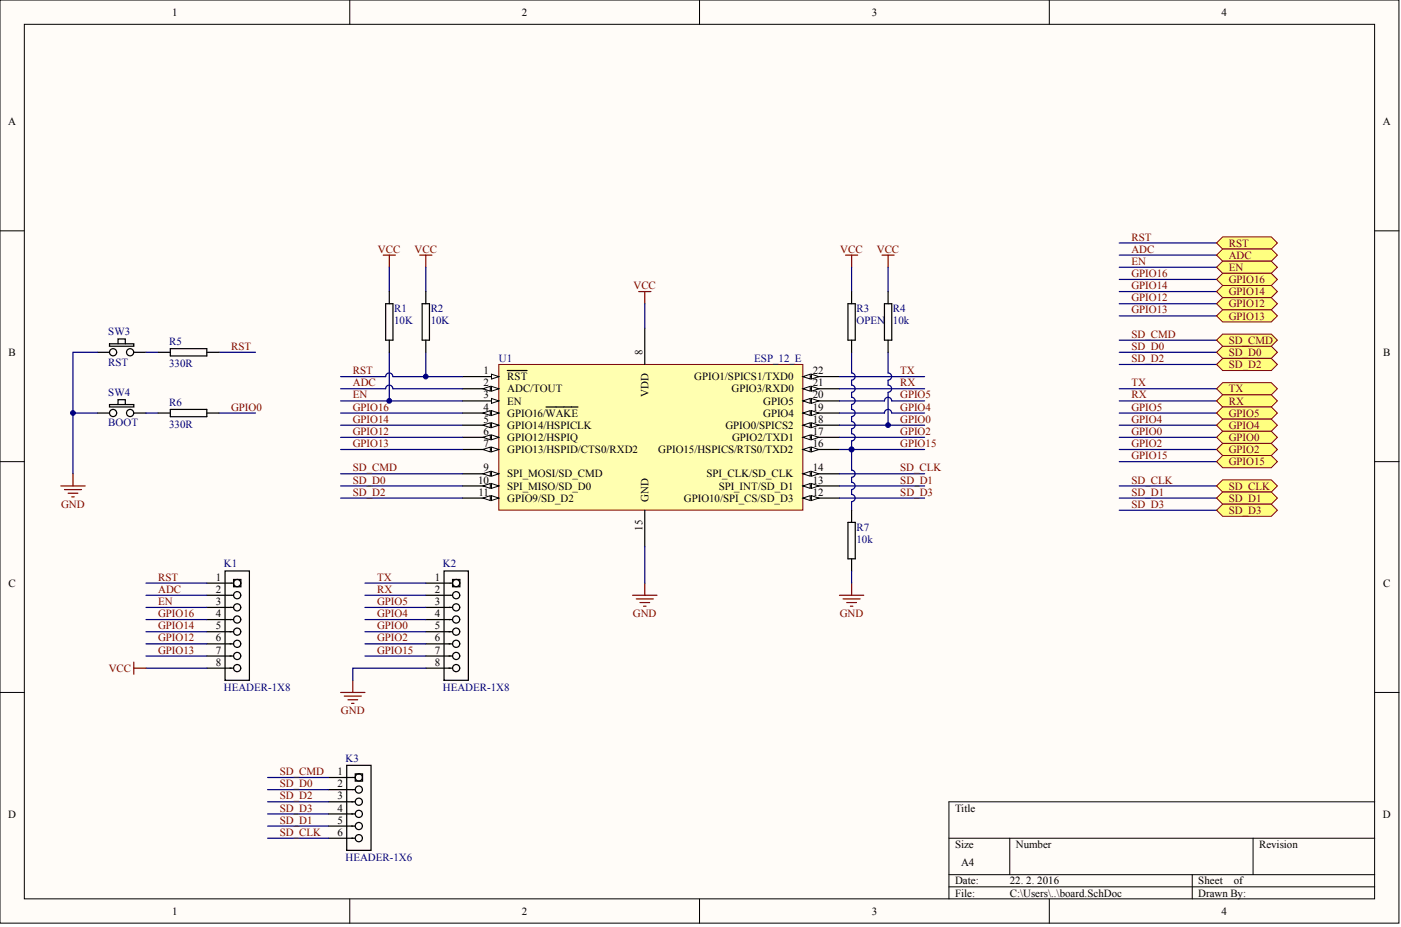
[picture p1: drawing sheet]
<svg xmlns="http://www.w3.org/2000/svg" width="486mm" height="322mm" viewBox="0 0 486 322" stroke-linecap="round" stroke-linejoin="round" font-family="sans-serif">
<defs><g id="words">
<g font-size="3.8">
<text x="59.8" y="5.5">1</text>
<text x="181.2" y="5.5">2</text>
<text x="302.7" y="5.5">3</text>
<text x="424.1" y="5.5">4</text>
<text x="2.8" y="43.5">A</text>
<text x="480.2" y="43.5">A</text>
<text x="3" y="123.7">B</text>
<text x="223" y="123.3" transform="rotate(-90 223 123.3)">8</text>
<text x="480.3" y="123.7">B</text>
<text x="167.9" y="130">1</text>
<text x="282.2" y="130">22</text>
<text x="167.9" y="134.2">2</text>
<text x="176.2" y="132.1">RST</text>
<text x="176.2" y="136.3">ADC/TOUT</text>
<text x="225.2" y="137.9" transform="rotate(-90 225.2 137.9)">VDD</text>
<text x="241.1" y="132.1">GPIO1/SPICS1/TXD0</text>
<text x="254" y="136.3">GPIO3/RXD0</text>
<text x="282.2" y="134.2">21</text>
<text x="167.9" y="138.5">3</text>
<text x="167.9" y="142.7">4</text>
<text x="176.2" y="140.6">EN</text>
<text x="265" y="140.6">GPIO5</text>
<text x="282.2" y="142.7">19</text>
<text x="282.2" y="138.5">20</text>
<text x="167.9" y="146.9">5</text>
<text x="176.2" y="144.8">GPIO16/WAKE</text>
<text x="176.2" y="149">GPIO14/HSPICLK</text>
<text x="251.9" y="149">GPIO0/SPICS2</text>
<text x="265" y="144.8">GPIO4</text>
<text x="282.2" y="146.9">18</text>
<text x="167.9" y="151.1">6</text>
<text x="167.9" y="155.3">7</text>
<text x="176.2" y="153.2">GPIO12/HSPIQ</text>
<text x="254.2" y="153.2">GPIO2/TXD1</text>
<text x="282.2" y="155.3">16</text>
<text x="282.2" y="151.1">17</text>
<text x="176.2" y="157.4">GPIO13/HSPID/CTS0/RXD2</text>
<text x="228.6" y="157.4">GPIO15/HSPICS/RTS0/TXD2</text>
<text x="166" y="168">10</text>
<text x="167.9" y="163.8">9</text>
<text x="176.2" y="165.9">SPI_MOSI/SD_CMD</text>
<text x="245.3" y="165.9">SPI_CLK/SD_CLK</text>
<text x="282.2" y="168">13</text>
<text x="282.2" y="163.8">14</text>
<text x="166.1" y="172.2">11</text>
<text x="176.2" y="170.1">SPI_MISO/SD_D0</text>
<text x="249.6" y="170.1">SPI_INT/SD_D1</text>
<text x="282.2" y="172.2">12</text>
<text x="176.2" y="174.3">GPIO9/SD_D2</text>
<text x="225.2" y="174.3" transform="rotate(-90 225.2 174.3)">GND</text>
<text x="237.5" y="174.3">GPIO10/SPI_CS/SD_D3</text>
<text x="223" y="184.5" transform="rotate(-90 223 184.5)">15</text>
<text x="3" y="203.9">C</text>
<text x="75" y="201.8">1</text>
<text x="151" y="201.8">1</text>
<text x="480.3" y="203.9">C</text>
<text x="75" y="206">2</text>
<text x="151" y="206">2</text>
<text x="75" y="210.2">3</text>
<text x="75" y="214.4">4</text>
<text x="151" y="210.2">3</text>
<text x="151" y="214.4">4</text>
<text x="75" y="218.6">5</text>
<text x="151" y="218.6">5</text>
<text x="75" y="222.9">6</text>
<text x="75" y="227.1">7</text>
<text x="151" y="222.9">6</text>
<text x="151" y="227.1">7</text>
<text x="75" y="231.3">8</text>
<text x="151" y="231.3">8</text>
<text x="117.2" y="269.3">1</text>
<text x="117.2" y="273.5">2</text>
<text x="117.2" y="277.7">3</text>
<text x="117.2" y="282">4</text>
<text x="331.6" y="282">Title</text>
<text x="2.8" y="284.1">D</text>
<text x="117.2" y="286.2">5</text>
<text x="480.2" y="284.1">D</text>
<text x="117.2" y="290.4">6</text>
<text x="331.6" y="294.6">Size</text>
<text x="352.7" y="294.6">Number</text>
<text x="437.2" y="294.6">Revision</text>
<text x="333.7" y="301">A4</text>
<text x="331.6" y="307.3">Date:</text>
<text x="331.6" y="311.5">File:</text>
<text x="350.6" y="307.3">22. 2. 2016</text>
<text x="350.6" y="311.5">C:\Users\..\board.SchDoc</text>
<text x="416.1" y="307.3">Sheet</text>
<text x="416.1" y="311.5">Drawn By:</text>
<text x="428.4" y="307.3">of</text>
<text x="59.8" y="317.8">1</text>
<text x="181.2" y="317.8">2</text>
<text x="302.7" y="317.8">3</text>
<text x="424.1" y="317.8">4</text>
</g>
<g font-size="3.8" fill="#800000">
<text x="392.9" y="83.6">RST</text>
<text x="131.3" y="87.8">VCC</text>
<text x="143.9" y="87.8">VCC</text>
<text x="291.8" y="87.8">VCC</text>
<text x="304.5" y="87.8">VCC</text>
<text x="392.9" y="87.8">ADC</text>
<text x="426.7" y="85.7">RST</text>
<text x="426.7" y="89.9">ADC</text>
<text x="392.9" y="92">EN</text>
<text x="426.7" y="94.1">EN</text>
<text x="220" y="100.5">VCC</text>
<text x="392.9" y="96.2">GPIO16</text>
<text x="392.9" y="100.5">GPIO14</text>
<text x="426.7" y="98.4">GPIO16</text>
<text x="392.9" y="104.7">GPIO12</text>
<text x="426.7" y="102.6">GPIO14</text>
<text x="426.7" y="106.8">GPIO12</text>
<text x="392.9" y="108.9">GPIO13</text>
<text x="426.7" y="111">GPIO13</text>
<text x="392.9" y="117.3">SD_CMD</text>
<text x="426.7" y="119.5">SD_CMD</text>
<text x="80.3" y="121.6">RST</text>
<text x="392.9" y="121.6">SD_D0</text>
<text x="392.9" y="125.8">SD_D2</text>
<text x="426.7" y="123.7">SD_D0</text>
<text x="122.5" y="130">RST</text>
<text x="312.6" y="130">TX</text>
<text x="426.7" y="127.9">SD_D2</text>
<text x="122.5" y="134.2">ADC</text>
<text x="312.6" y="134.2">RX</text>
<text x="392.9" y="134.2">TX</text>
<text x="426.7" y="136.3">TX</text>
<text x="80.3" y="142.7">GPIO0</text>
<text x="122.5" y="138.5">EN</text>
<text x="122.5" y="142.7">GPIO16</text>
<text x="312.6" y="142.7">GPIO4</text>
<text x="312.6" y="138.5">GPIO5</text>
<text x="392.9" y="138.5">RX</text>
<text x="392.9" y="142.7">GPIO5</text>
<text x="426.7" y="140.6">RX</text>
<text x="122.5" y="146.9">GPIO14</text>
<text x="312.6" y="146.9">GPIO0</text>
<text x="392.9" y="146.9">GPIO4</text>
<text x="426.7" y="144.8">GPIO5</text>
<text x="426.7" y="149">GPIO4</text>
<text x="122.5" y="151.1">GPIO12</text>
<text x="122.5" y="155.3">GPIO13</text>
<text x="312.6" y="155.3">GPIO15</text>
<text x="312.6" y="151.1">GPIO2</text>
<text x="392.9" y="151.1">GPIO0</text>
<text x="392.9" y="155.3">GPIO2</text>
<text x="426.7" y="153.2">GPIO0</text>
<text x="392.9" y="159.6">GPIO15</text>
<text x="426.7" y="157.4">GPIO2</text>
<text x="426.7" y="161.7">GPIO15</text>
<text x="122.5" y="163.8">SD_CMD</text>
<text x="122.5" y="168">SD_D0</text>
<text x="312.6" y="163.8">SD_CLK</text>
<text x="312.6" y="168">SD_D1</text>
<text x="392.9" y="168">SD_CLK</text>
<text x="122.5" y="172.2">SD_D2</text>
<text x="312.6" y="172.2">SD_D3</text>
<text x="392.9" y="172.2">SD_D1</text>
<text x="426.7" y="170.1">SD_CLK</text>
<text x="21.2" y="176.4">GND</text>
<text x="392.9" y="176.4">SD_D3</text>
<text x="426.7" y="174.3">SD_D1</text>
<text x="426.7" y="178.5">SD_D3</text>
<text x="54.9" y="201.8">RST</text>
<text x="131" y="201.8">TX</text>
<text x="54.9" y="206">ADC</text>
<text x="131" y="206">RX</text>
<text x="54.9" y="210.2">EN</text>
<text x="54.9" y="214.4">GPIO16</text>
<text x="131" y="210.2">GPIO5</text>
<text x="131" y="214.4">GPIO4</text>
<text x="219.8" y="214.4">GND</text>
<text x="291.6" y="214.4">GND</text>
<text x="54.9" y="218.6">GPIO14</text>
<text x="131" y="218.6">GPIO0</text>
<text x="54.9" y="222.9">GPIO12</text>
<text x="54.9" y="227.1">GPIO13</text>
<text x="131" y="222.9">GPIO2</text>
<text x="131" y="227.1">GPIO15</text>
<text x="37.8" y="233.4">VCC</text>
<text x="118.4" y="248.2">GND</text>
<text x="97.2" y="269.3">SD_CMD</text>
<text x="97.2" y="273.5">SD_D0</text>
<text x="97.2" y="277.7">SD_D2</text>
<text x="97.2" y="282">SD_D3</text>
<text x="97.2" y="286.2">SD_D1</text>
<text x="97.2" y="290.4">SD_CLK</text>
</g>
<g font-size="3.8" fill="#000080">
<text x="136.9" y="108.5">R1</text>
<text x="136.9" y="112.7">10K</text>
<text x="149.5" y="108.5">R2</text>
<text x="149.5" y="112.7">10K</text>
<text x="297.4" y="108.5">R3</text>
<text x="297.4" y="112.7">OPEN</text>
<text x="310.1" y="108.5">R4</text>
<text x="310.1" y="112.7">10k</text>
<text x="37.6" y="116.5">SW3</text>
<text x="58.7" y="119.9">R5</text>
<text x="173.2" y="125.8">U1</text>
<text x="261.9" y="125.8">ESP_12_E</text>
<text x="37.6" y="127.1">RST</text>
<text x="58.7" y="127.5">330R</text>
<text x="37.6" y="137.6">SW4</text>
<text x="58.7" y="141">R6</text>
<text x="37.6" y="148.2">BOOT</text>
<text x="58.7" y="148.6">330R</text>
<text x="297.4" y="184.5">R7</text>
<text x="297.4" y="188.7">10k</text>
<text x="77.7" y="197.1">K1</text>
<text x="153.8" y="197.1">K2</text>
<text x="77.7" y="240.2">HEADER-1X8</text>
<text x="153.8" y="240.2">HEADER-1X8</text>
<text x="120" y="264.7">K3</text>
<text x="120" y="299.3">HEADER-1X6</text>
</g>
</g></defs>
<g fill="#fffcf8" stroke="#000" stroke-width=".35">
<path d="M0 0h485.8v320.7h-485.8z"/>
<path d="M8.4 8.4h468.9v303.9h-468.9z"/>
</g>
<g fill="none" stroke="#000" stroke-width=".35">
<path d="M121.5 0v8.4M242.9 0v8.4M364.4 0v8.4M0 80.2h8.4M477.4 80.2h8.4M0 160.4h8.4M477.4 160.4h8.4M0 240.6h8.4M477.4 240.6h8.4M477.4 278.6h-147.9v33.7M329.5 291.2h147.9M350.6 291.2v12.7"/>
<path d="M435.1 291.2v12.7M121.5 312.3v8.5M242.9 312.3v8.5M329.5 303.9h147.9M329.5 308.1h147.9M364.4 312.3v8.5M414 303.9v8.4"/>
</g>
<path d="M173.2 126.6h105.6v50.6h-105.6z" fill="#ffffb0" stroke="#800000" stroke-width=".35"/>
<path d="M160.5 130.9h12.7" fill="none" stroke="#000" stroke-width=".42"/>
<path d="M170.7 130l2.5 .9-2.5 .8z" fill="#fffcf8" stroke="#000" stroke-width=".35"/>
<path d="M160.5 135.1h12.7M176.2 128.7h6.8" fill="none" stroke="#000" stroke-width=".42"/>
<g fill="#fffcf8" stroke="#000" stroke-width=".35">
<path d="M170.7 134.2l2.5 .9-2.5 .8z"/>
<path d="M167.7 135.1l2.5-.9v1.7z"/>
</g>
<path d="M160.5 139.3h12.7" fill="none" stroke="#000" stroke-width=".42"/>
<path d="M170.7 138.5l2.5 .8-2.5 .8z" fill="#fffcf8" stroke="#000" stroke-width=".35"/>
<path d="M160.5 143.5h12.7" fill="none" stroke="#000" stroke-width=".42"/>
<g fill="#fffcf8" stroke="#000" stroke-width=".35">
<path d="M170.7 142.7l2.5 .8-2.5 .9z"/>
<path d="M167.7 143.5l2.5-.8v1.7z"/>
</g>
<path d="M160.5 147.7h12.7M189.6 141.4h11.1" fill="none" stroke="#000" stroke-width=".42"/>
<g fill="#fffcf8" stroke="#000" stroke-width=".35">
<path d="M170.7 146.9l2.5 .8-2.5 .9z"/>
<path d="M167.7 147.7l2.5-.8v1.7z"/>
</g>
<path d="M160.5 152h12.7" fill="none" stroke="#000" stroke-width=".42"/>
<g fill="#fffcf8" stroke="#000" stroke-width=".35">
<path d="M170.7 151.1l2.5 .9-2.5 .8z"/>
<path d="M167.7 152l2.5-.9v1.7z"/>
</g>
<path d="M160.5 156.2h12.7" fill="none" stroke="#000" stroke-width=".42"/>
<g fill="#fffcf8" stroke="#000" stroke-width=".35">
<path d="M170.7 155.3l2.5 .9-2.5 .8z"/>
<path d="M167.7 156.2l2.5-.9v1.7z"/>
</g>
<path d="M223.9 114v12.6M278.8 156.2h12.7M223.9 177.3v12.6" fill="none" stroke="#000" stroke-width=".42"/>
<g fill="#fffcf8" stroke="#000" stroke-width=".35">
<path d="M278.8 156.2l2.5-.9v1.7z"/>
<path d="M281.8 155.3l2.5 .9-2.5 .8z"/>
</g>
<path d="M278.8 152h12.7" fill="none" stroke="#000" stroke-width=".42"/>
<g fill="#fffcf8" stroke="#000" stroke-width=".35">
<path d="M278.8 152l2.5-.9v1.7z"/>
<path d="M281.8 151.1l2.5 .9-2.5 .8z"/>
</g>
<path d="M278.8 147.7h12.7" fill="none" stroke="#000" stroke-width=".42"/>
<g fill="#fffcf8" stroke="#000" stroke-width=".35">
<path d="M278.8 147.7l2.5-.8v1.7z"/>
<path d="M281.8 146.9l2.5 .8-2.5 .9z"/>
</g>
<path d="M278.8 143.5h12.7" fill="none" stroke="#000" stroke-width=".42"/>
<g fill="#fffcf8" stroke="#000" stroke-width=".35">
<path d="M278.8 143.5l2.5-.8v1.7z"/>
<path d="M281.8 142.7l2.5 .8-2.5 .9z"/>
</g>
<path d="M278.8 139.3h12.7" fill="none" stroke="#000" stroke-width=".42"/>
<g fill="#fffcf8" stroke="#000" stroke-width=".35">
<path d="M278.8 139.3l2.5-.8v1.6z"/>
<path d="M281.8 138.5l2.5 .8-2.5 .8z"/>
</g>
<path d="M278.8 135.1h12.7" fill="none" stroke="#000" stroke-width=".42"/>
<g fill="#fffcf8" stroke="#000" stroke-width=".35">
<path d="M278.8 135.1l2.5-.9v1.7z"/>
<path d="M281.8 134.2l2.5 .9-2.5 .8z"/>
</g>
<path d="M278.8 130.9h12.7" fill="none" stroke="#000" stroke-width=".42"/>
<g fill="#fffcf8" stroke="#000" stroke-width=".35">
<path d="M278.8 130.9l2.5-.9v1.7z"/>
<path d="M281.8 130l2.5 .9-2.5 .8z"/>
</g>
<path d="M160.5 164.6h12.7" fill="none" stroke="#000" stroke-width=".42"/>
<g fill="#fffcf8" stroke="#000" stroke-width=".35">
<path d="M170.7 163.8l2.5 .8-2.5 .9z"/>
<path d="M167.7 164.6l2.5-.8v1.7z"/>
</g>
<path d="M160.5 168.8h12.7" fill="none" stroke="#000" stroke-width=".42"/>
<g fill="#fffcf8" stroke="#000" stroke-width=".35">
<path d="M170.7 168l2.5 .8-2.5 .9z"/>
<path d="M167.7 168.8l2.5-.8v1.7z"/>
</g>
<path d="M160.5 173.1h12.7" fill="none" stroke="#000" stroke-width=".42"/>
<g fill="#fffcf8" stroke="#000" stroke-width=".35">
<path d="M170.7 172.2l2.5 .9-2.5 .8z"/>
<path d="M167.7 173.1l2.5-.9v1.7z"/>
</g>
<path d="M278.8 173.1h12.7" fill="none" stroke="#000" stroke-width=".42"/>
<g fill="#fffcf8" stroke="#000" stroke-width=".35">
<path d="M278.8 173.1l2.5-.9v1.7z"/>
<path d="M281.8 172.2l2.5 .9-2.5 .8z"/>
</g>
<path d="M278.8 168.8h12.7" fill="none" stroke="#000" stroke-width=".42"/>
<g fill="#fffcf8" stroke="#000" stroke-width=".35">
<path d="M278.8 168.8l2.5-.8v1.7z"/>
<path d="M281.8 168l2.5 .8-2.5 .9z"/>
</g>
<path d="M278.8 164.6h12.7" fill="none" stroke="#000" stroke-width=".42"/>
<g fill="#fffcf8" stroke="#000" stroke-width=".35">
<path d="M278.8 164.6l2.5-.8v1.7z"/>
<path d="M281.8 163.8l2.5 .8-2.5 .9z"/>
</g>
<g fill="none" stroke="#800000" stroke-width=".42">
<path d="M133.1 88.6h4.2M135.2 88.6v4.3M293.6 88.6h4.2M295.7 88.6v4.3M306.3 88.6h4.2M308.4 88.6v4.3M221.8 101.3h4.2M223.9 101.3v4.2M21.1 168.8h8.5M22.4 170.1h5.9M23.7 171.4h3.3M24.9 172.6h.9"/>
<path d="M25.3 164.6v4.2M219.7 206.8h8.4M220.9 208.1h6M222.2 209.4h3.4M223.5 210.6h.8M223.9 202.6v4.2M291.5 206.8h8.4M292.8 208.1h5.9M294 209.4h3.4M295.3 210.6h.8M295.7 202.6v4.2M46.5 230v4.3"/>
<path d="M46.5 232.2h4.2M122.5 236.4v4.2M118.3 240.6h8.4M119.6 241.9h5.9M120.8 243.1h3.4M122.1 244.4h.8"/>
</g>
<g fill="none" stroke="#000080" stroke-width=".42">
<path d="M135.2 92.9v8.4M295.7 92.9v8.4M308.4 92.9v8.4M388.6 84.4h33.8M388.6 88.6h33.8M388.6 92.9h33.8M388.6 97.1h33.8M223.9 105.5v8.5M388.6 101.3h33.8M388.6 105.5h33.8M388.6 109.7h33.8M33.8 122.4h-8.5v42.2"/>
<path d="M50.7 122.4h4.2M118.3 139.3h42.2M135.2 122.4v16.9M136.4 130.9a1.25 1.25 0 0 0-1.2-1.3 1.25 1.25 0 0 0-1.3 1.3h-15.6M136.4 135.1a1.25 1.25 0 0 0-1.2-1.3 1.25 1.25 0 0 0-1.3 1.3h-15.6M136.4 130.9h24.1M136.4 135.1h24.1M291.5 139.3h15.6a1.25 1.25 0 0 1 1.3-1.3 1.25 1.25 0 0 1 1.2 1.3h11.5M291.5 130.9h29.6M291.5 135.1h29.6M295.7 122.4v7.2a1.25 1.25 0 0 1 1.2 1.2 1.25 1.25 0 0 1-1.2 1.3M295.7 132.1v1.7a1.25 1.25 0 0 1 1.2 1.3 1.25 1.25 0 0 1-1.2 1.2"/>
<path d="M295.7 136.3v1.7a1.25 1.25 0 0 1 1.2 1.3 1.25 1.25 0 0 1-1.2 1.2v1.7a1.25 1.25 0 0 1 1.2 1.3 1.25 1.25 0 0 1-1.2 1.2M308.4 122.4v7.2a1.25 1.25 0 0 1 1.2 1.2 1.25 1.25 0 0 1-1.2 1.3M308.4 132.1v1.7a1.25 1.25 0 0 1 1.2 1.3 1.25 1.25 0 0 1-1.2 1.2M308.4 136.3v11.4M25.3 143.5h8.5M50.7 143.5h4.2M118.3 147.7h42.2M118.3 143.5h42.2M118.3 152h42.2M118.3 156.2h42.2M291.5 143.5h15.6a1.25 1.25 0 0 1 1.3-1.3 1.25 1.25 0 0 1 1.2 1.3h11.5M291.5 147.7h29.6"/>
<path d="M291.5 152h29.6M291.5 156.2h29.6M295.7 144.8v1.7a1.25 1.25 0 0 1 1.2 1.2 1.25 1.25 0 0 1-1.2 1.3v1.7a1.25 1.25 0 0 1 1.2 1.2 1.25 1.25 0 0 1-1.2 1.3v10.2a1.25 1.25 0 0 1 1.2 1.2 1.25 1.25 0 0 1-1.2 1.2M118.3 164.6h42.2M118.3 168.8h42.2M118.3 173.1h42.2M291.5 164.6h29.6M291.5 168.8h29.6M291.5 173.1h29.6M295.7 165.9v1.7a1.25 1.25 0 0 1 1.2 1.2 1.25 1.25 0 0 1-1.2 1.3M295.7 170.1v1.7a1.25 1.25 0 0 1 1.2 1.2 1.25 1.25 0 0 1-1.2 1.3v3M223.9 189.9v12.7"/>
<path d="M295.7 198.4v4.2M50.7 202.6h21.1M50.7 206.8h21.1M50.7 211h21.1M50.7 215.3h21.1M50.7 219.5h21.1M126.7 202.6h21.2M126.7 206.8h21.2M126.7 211h21.2M126.7 215.3h21.2M126.7 219.5h21.2M50.7 223.7h21.1"/>
<path d="M50.7 227.9h21.1M50.7 232.2h21.1M126.7 223.7h21.2M126.7 227.9h21.2M147.9 232.2h-25.4v4.2M92.9 270.1h21.2M92.9 274.4h21.2M92.9 278.6h21.2M92.9 282.8h21.2M92.9 287h21.2M92.9 291.2h21.2"/>
</g>
<g fill="#000080" stroke="#000080" stroke-width=".35">
<circle cx="135.2" cy="139.3" r=".82"/>
<circle cx="308.4" cy="147.7" r=".82"/>
<circle cx="295.7" cy="156.2" r=".82"/>
<circle cx="25.3" cy="143.5" r=".82"/>
</g>
<g fill="none" stroke="#000" stroke-width=".42">
<path d="M38 119.5h8.5v.8h-8.5zM41 119.5v-1.7h2.5v1.7M33.8 122.4h4.2M46.5 122.4h4.2M33.8 143.5h4.2M38 140.6h8.5v.8h-8.5zM41 140.6v-1.7h2.5v1.7M46.5 143.5h4.2M78.2 198.4h8.4v38h-8.4zM154.2 198.4h8.4v38h-8.4zM71.8 202.6h9.3M71.8 206.8h9.3"/>
<path d="M71.8 211h9.3M71.8 215.3h9.3M71.8 219.5h9.3M81.1 201.3h2.5v2.6h-2.5zM147.9 202.6h9.2M147.9 206.8h9.2M147.9 211h9.2M147.9 215.3h9.2M147.9 219.5h9.2M157.1 201.3h2.6v2.6h-2.6zM71.8 223.7h9.3M71.8 227.9h9.3"/>
<path d="M71.8 232.2h9.3M147.9 223.7h9.2M147.9 227.9h9.2M147.9 232.2h9.2M114.1 270.1h9.3M114.1 274.4h9.3M114.1 278.6h9.3M120.4 265.9h8.4v29.6h-8.4zM123.4 268.9h2.5v2.5h-2.5zM114.1 282.8h9.3M114.1 287h9.3M114.1 291.2h9.3"/>
<circle cx="39.3" cy="122.4" r="1.25"/>
<circle cx="45.2" cy="122.4" r="1.25"/>
<circle cx="39.3" cy="143.5" r="1.25"/>
<circle cx="45.2" cy="143.5" r="1.25"/>
<circle cx="82.4" cy="211" r="1.25"/>
<circle cx="82.4" cy="219.5" r="1.25"/>
<circle cx="82.4" cy="202.6" r="1.25"/>
<circle cx="82.4" cy="206.8" r="1.25"/>
<circle cx="82.4" cy="215.2" r="1.25"/>
<circle cx="158.4" cy="211" r="1.25"/>
<circle cx="158.4" cy="219.5" r="1.25"/>
<circle cx="158.4" cy="202.6" r="1.25"/>
<circle cx="158.4" cy="206.8" r="1.25"/>
<circle cx="158.4" cy="215.2" r="1.25"/>
<circle cx="82.4" cy="227.9" r="1.25"/>
<circle cx="82.4" cy="223.7" r="1.25"/>
<circle cx="82.4" cy="232.1" r="1.25"/>
<circle cx="158.4" cy="227.9" r="1.25"/>
<circle cx="158.4" cy="223.7" r="1.25"/>
<circle cx="158.4" cy="232.1" r="1.25"/>
<circle cx="124.6" cy="274.3" r="1.25"/>
<circle cx="124.6" cy="278.6" r="1.25"/>
<circle cx="124.6" cy="270.1" r="1.25"/>
<circle cx="124.6" cy="282.8" r="1.25"/>
<circle cx="124.6" cy="291.2" r="1.25"/>
<circle cx="124.6" cy="287" r="1.25"/>
</g>
<g fill="#ffff80" stroke="#800000" stroke-width=".35">
<path d="M422.4 84.4l2.2-2.1h16.9l2.1 2.1-2.1 2.1h-16.9z" fill-rule="evenodd"/>
<path d="M422.4 88.6l2.2-2.1h16.9l2.1 2.1-2.1 2.2h-16.9z" fill-rule="evenodd"/>
<path d="M422.4 92.9l2.2-2.1h16.9l2.1 2.1-2.1 2.1h-16.9z" fill-rule="evenodd"/>
<path d="M422.4 97.1l2.2-2.1h16.9l2.1 2.1-2.1 2.1h-16.9z" fill-rule="evenodd"/>
<path d="M422.4 101.3l2.2-2.1h16.9l2.1 2.1-2.1 2.1h-16.9z" fill-rule="evenodd"/>
<path d="M422.4 105.5l2.2-2.1h16.9l2.1 2.1-2.1 2.1h-16.9z" fill-rule="evenodd"/>
<path d="M422.4 109.7l2.2-2.1h16.9l2.1 2.1-2.1 2.2h-16.9z" fill-rule="evenodd"/>
</g>
<path d="M388.6 122.4h33.8M388.6 126.6h33.8" fill="none" stroke="#000080" stroke-width=".42"/>
<g fill="#ffff80" stroke="#800000" stroke-width=".35">
<path d="M422.4 122.4l2.2-2.1h16.9l2.1 2.1-2.1 2.1h-16.9z" fill-rule="evenodd"/>
<path d="M422.4 126.6l2.2-2.1h16.9l2.1 2.1-2.1 2.1h-16.9z" fill-rule="evenodd"/>
</g>
<path d="M388.6 118.2h33.8" fill="none" stroke="#000080" stroke-width=".42"/>
<path d="M422.4 118.2l2.2-2.1h16.9l2.1 2.1-2.1 2.1h-16.9z" fill-rule="evenodd" fill="#ffff80" stroke="#800000" stroke-width=".35"/>
<path d="M388.6 135.1h33.8M388.6 139.3h33.8M388.6 143.5h33.8M388.6 147.7h33.8M388.6 152h33.8M388.6 156.2h33.8M388.6 160.4h33.8M388.6 168.8h33.8M388.6 173.1h33.8M388.6 177.3h33.8" fill="none" stroke="#000080" stroke-width=".42"/>
<g fill="#ffff80" stroke="#800000" stroke-width=".35">
<path d="M422.4 135.1l2.2-2.1h16.9l2.1 2.1-2.1 2.1h-16.9z" fill-rule="evenodd"/>
<path d="M422.4 139.3l2.2-2.1h16.9l2.1 2.1-2.1 2.1h-16.9z" fill-rule="evenodd"/>
<path d="M422.4 143.5l2.2-2.1h16.9l2.1 2.1-2.1 2.1h-16.9z" fill-rule="evenodd"/>
<path d="M422.4 147.7l2.2-2.1h16.9l2.1 2.1-2.1 2.1h-16.9z" fill-rule="evenodd"/>
<path d="M422.4 152l2.2-2.2h16.9l2.1 2.2-2.1 2.1h-16.9z" fill-rule="evenodd"/>
<path d="M422.4 156.2l2.2-2.1h16.9l2.1 2.1-2.1 2.1h-16.9z" fill-rule="evenodd"/>
<path d="M422.4 160.4l2.2-2.1h16.9l2.1 2.1-2.1 2.1h-16.9z" fill-rule="evenodd"/>
<path d="M422.4 168.8l2.2-2.1h16.9l2.1 2.1-2.1 2.2h-16.9z" fill-rule="evenodd"/>
<path d="M422.4 173.1l2.2-2.1h16.9l2.1 2.1-2.1 2.1h-16.9z" fill-rule="evenodd"/>
<path d="M422.4 177.3l2.2-2.1h16.9l2.1 2.1-2.1 2.1h-16.9z" fill-rule="evenodd"/>
</g>
<path d="M147.9 92.9v8.4M76 122.4h12.7M147.9 122.4v8.5M76 143.5h12.7" fill="none" stroke="#000080" stroke-width=".42"/>
<circle cx="147.8" cy="130.8" r=".82" fill="#000080" stroke="#000080" stroke-width=".35"/>
<path d="M145.7 88.6h4.3M147.9 88.6v4.3" fill="none" stroke="#800000" stroke-width=".42"/>
<g fill="none" stroke="#000" stroke-width=".42">
<path d="M133.9 105.5h2.5v12.7h-2.5zM135.2 101.3v4.2M135.2 118.2v4.2M146.6 105.5h2.5v12.7h-2.5zM147.9 101.3v4.2M147.9 118.2v4.2M294.4 105.5h2.6v12.7h-2.6zM295.7 101.3v4.2M295.7 118.2v4.2M307.1 105.5h2.5v12.7h-2.5zM308.4 101.3v4.2M308.4 118.2v4.2"/>
<path d="M54.9 122.4h4.2M59.1 121.1h12.7v2.6h-12.7zM71.8 122.4h4.2M54.9 143.5h4.2M59.1 142.2h12.7v2.6h-12.7zM71.8 143.5h4.2M295.7 177.3v4.2M294.4 181.5h2.6v12.7h-2.6zM295.7 194.2v4.2"/>
</g>
<use href="#words"/>
</svg>
